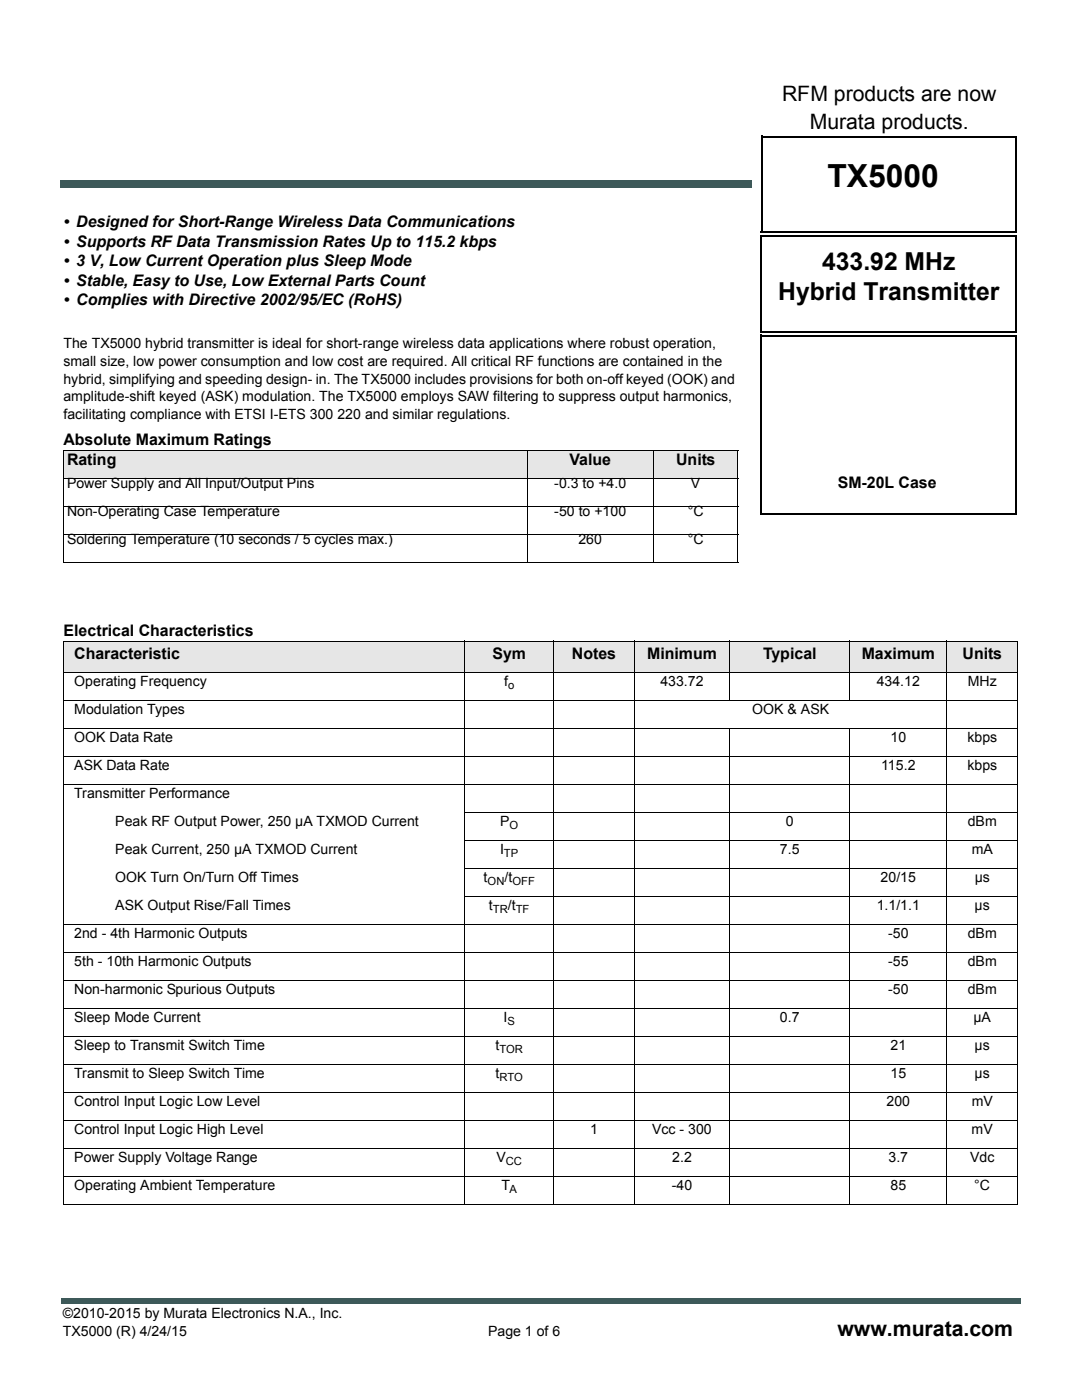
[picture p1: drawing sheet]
<svg xmlns="http://www.w3.org/2000/svg" width="216mm" height="279mm" viewBox="0 0 216 279" stroke-linecap="round" stroke-linejoin="round" font-family="sans-serif">
<defs><g id="words">
<text font-size="6.3" x="165.1" y="37.4">TX5000</text>
<g font-size="4.9">
<text x="164" y="53.9">433.92 MHz</text>
<text x="155.3" y="59.9">Hybrid Transmitter</text>
</g>
<g font-size="4.2">
<text x="156" y="20.1">RFM products are now</text>
<text x="161.6" y="25.7">Murata products.</text>
<text x="167.1" y="266.6">www.murata.com</text>
</g>
<g font-size="3.2">
<text x="12.7" y="45.4">• Designed for Short-Range Wireless Data Communications</text>
<text x="12.7" y="49.3">• Supports RF Data Transmission Rates Up to 115.2 kbps</text>
<text x="12.7" y="53.2">• 3 V, Low Current Operation plus Sleep Mode</text>
<text x="12.7" y="57">• Stable, Easy to Use, Low External Parts Count</text>
<text x="12.7" y="60.9">• Complies with Directive 2002/95/EC (RoHS)</text>
<text x="12.7" y="88.8">Absolute Maximum Ratings</text>
<text x="13.4" y="92.8">Rating</text>
<text x="113.7" y="92.8">Value</text>
<text x="134.9" y="92.8">Units</text>
<text x="167.2" y="97.3">SM-20L Case</text>
<text x="12.7" y="126.9">Electrical Characteristics</text>
<text x="14.8" y="131.5">Characteristic</text>
<text x="98.3" y="131.5">Sym</text>
<text x="114.1" y="131.5">Notes</text>
<text x="129.1" y="131.5">Minimum</text>
<text x="152.3" y="131.5">Typical</text>
<text x="171.9" y="131.5">Maximum</text>
<text x="192.1" y="131.5">Units</text>
</g>
<g font-size="2.8">
<text x="12.7" y="69.5">The TX5000 hybrid transmitter is ideal for short-range wireless data applications where robust operation,</text>
<text x="12.7" y="73">small size, low power consumption and low cost are required. All critical RF functions are contained in the</text>
<text x="12.7" y="76.6">hybrid, simplifying and speeding design- in. The TX5000 includes provisions for both on-off keyed (OOK) and</text>
<text x="12.7" y="80.1">amplitude-shift keyed (ASK) modulation. The TX5000 employs SAW filtering to suppress output harmonics,</text>
<text x="12.7" y="83.6">facilitating compliance with ETSI I-ETS 300 220 and similar regulations.</text>
<text x="13.4" y="97.3">Power Supply and All Input/Output Pins</text>
<text x="110.6" y="97.3">-0.3 to +4.0</text>
<text x="137.9" y="97.3">V</text>
<text x="13.4" y="102.9">Non-Operating Case Temperature</text>
<text x="110.6" y="102.9">-50 to +100</text>
<text x="137.2" y="102.9">°C</text>
<text x="13.4" y="108.5">Soldering Temperature (10 seconds / 5 cycles max.)</text>
<text x="115.4" y="108.5">260</text>
<text x="137.2" y="108.5">°C</text>
<text x="14.8" y="136.9">Operating Frequency</text>
<text x="100.6" y="136.9">f</text>
<text x="131.8" y="136.9">433.72</text>
<text x="174.9" y="136.9">434.12</text>
<text x="193.1" y="136.9">MHz</text>
<text x="14.8" y="142.5">Modulation Types</text>
<text x="150.1" y="142.5">OOK &amp; ASK</text>
<text x="14.8" y="148">OOK Data Rate</text>
<text x="177.7" y="148">10</text>
<text x="193" y="148">kbps</text>
<text x="14.8" y="153.6">ASK Data Rate</text>
<text x="175.8" y="153.6">115.2</text>
<text x="193" y="153.6">kbps</text>
<text x="14.8" y="159.2">Transmitter Performance</text>
<text x="23" y="164.8">Peak RF Output Power, 250 µA TXMOD Current</text>
<text x="99.8" y="164.8">P</text>
<text x="156.8" y="164.8">0</text>
<text x="193.1" y="164.8">dBm</text>
<text x="23" y="170.4">Peak Current, 250 µA TXMOD Current</text>
<text x="99.8" y="170.4">I</text>
<text x="155.6" y="170.4">7.5</text>
<text x="193.9" y="170.4">mA</text>
<text x="23" y="176">OOK Turn On/Turn Off Times</text>
<text x="96.5" y="176">t</text>
<text x="100.7" y="176">/t</text>
<text x="175.7" y="176">20/15</text>
<text x="194.5" y="176">µs</text>
<text x="23" y="181.6">ASK Output Rise/Fall Times</text>
<text x="97.6" y="181.6">t</text>
<text x="101.3" y="181.6">/t</text>
<text x="174.9" y="181.6">1.1/1.1</text>
<text x="194.5" y="181.6">µs</text>
<text x="14.8" y="187.2">2nd - 4th Harmonic Outputs</text>
<text x="177.2" y="187.2">-50</text>
<text x="193.1" y="187.2">dBm</text>
<text x="14.8" y="192.7">5th - 10th Harmonic Outputs</text>
<text x="177.2" y="192.7">-55</text>
<text x="193.1" y="192.7">dBm</text>
<text x="14.8" y="198.3">Non-harmonic Spurious Outputs</text>
<text x="14.8" y="203.9">Sleep Mode Current</text>
<text x="100.5" y="203.9">I</text>
<text x="155.6" y="203.9">0.7</text>
<text x="177.2" y="198.3">-50</text>
<text x="193.1" y="198.3">dBm</text>
<text x="194.2" y="203.9">µA</text>
<text x="14.8" y="209.5">Sleep to Transmit Switch Time</text>
<text x="98.9" y="209.5">t</text>
<text x="177.7" y="209.5">21</text>
<text x="194.5" y="209.5">µs</text>
<text x="14.8" y="215.1">Transmit to Sleep Switch Time</text>
<text x="98.9" y="215.1">t</text>
<text x="177.7" y="215.1">15</text>
<text x="194.5" y="215.1">µs</text>
<text x="14.8" y="220.7">Control Input Logic Low Level</text>
<text x="176.9" y="220.7">200</text>
<text x="193.9" y="220.7">mV</text>
<text x="14.8" y="226.3">Control Input Logic High Level</text>
<text x="117.7" y="226.3">1</text>
<text x="130.1" y="226.3">Vcc - 300</text>
<text x="193.9" y="226.3">mV</text>
<text x="14.8" y="231.9">Power Supply Voltage Range</text>
<text x="99" y="231.9">V</text>
<text x="134.1" y="231.9">2.2</text>
<text x="177.3" y="231.9">3.7</text>
<text x="193.6" y="231.9">Vdc</text>
<text x="14.8" y="237.5">Operating Ambient Temperature</text>
<text x="100.1" y="237.5">T</text>
<text x="134" y="237.5">-40</text>
<text x="177.7" y="237.5">85</text>
<text x="194.4" y="237.5">°C</text>
<text x="12.5" y="263.1">©2010-2015 by Murata Electronics N.A., Inc.</text>
<text x="12.5" y="266.6">TX5000 (R) 4/24/15</text>
<text x="97.4" y="266.6">Page 1 of 6</text>
</g>
<g font-size="2.2">
<text x="101.4" y="137.6">o</text>
<text x="101.7" y="165.5">O</text>
<text x="100.6" y="171.1">TP</text>
<text x="97.3" y="176.7">ON</text>
<text x="102.2" y="176.7">OFF</text>
<text x="98.3" y="182.3">TR</text>
<text x="102.9" y="182.3">TF</text>
<text x="101.3" y="204.6">S</text>
<text x="99.7" y="210.2">TOR</text>
<text x="99.7" y="215.8">RTO</text>
<text x="100.9" y="232.6">CC</text>
<text x="101.6" y="238.2">A</text>
</g>
</g></defs>
<g fill="#3d5959">
<path d="M12.2 259.2h.5v1.1h-.5z"/>
<path d="M12.7 259.2h191v1.1h-191z"/>
</g>
<path d="M152 27.3h50.9M152 27.1v19.2M202.7 27.2v19.3M151.8 46.3h50.9M151.9 47.2h50.9M151.9 47v19.2M202.7 47.2v19.2M151.7 66.2h50.9M151.9 67h51M151.9 66.8v35.8M202.7 67v35.8M151.7 102.6h51" fill="none" stroke="#000" stroke-width=".36"/>
<path d="M12.1 13h39.9v14h-39.9z" fill="#fff"/>
<g fill="#3d5959">
<path d="M12 36.1h.7v1.4h-.7z"/>
<path d="M12.7 36.1h137.2v1.4h-137.2z"/>
</g>
<g fill="#e6e6e6">
<path d="M12.7 89.9h92.5v5.5h-92.5z"/>
<path d="M105.2 89.9h25.2v5.5h-25.2z"/>
<path d="M130.4 89.9h16.8v5.5h-16.8z"/>
</g>
<path d="M12.6 89.9h134.7M12.6 95.4h134.7M12.7 89.9v22.2M105.2 89.7v22.6M130.4 89.7v22.6M147.2 89.9v22.2M12.6 101h134.7M12.6 106.6h134.7M12.6 112.2h134.7" fill="none" stroke="#000" stroke-width=".2"/>
<g fill="#e6e6e6">
<path d="M12.7 127.9h80.1v6.4h-80.1z"/>
<path d="M92.8 127.9h17.7v6.4h-17.7z"/>
<path d="M110.5 127.9h16.1v6.4h-16.1z"/>
<path d="M126.6 127.9h19v6.4h-19z"/>
<path d="M145.6 127.9h24v6.4h-24z"/>
<path d="M169.6 127.9h19.4v6.4h-19.4z"/>
<path d="M189 127.9h14.1v6.4h-14.1z"/>
</g>
<g fill="none" stroke="#000" stroke-width=".2">
<path d="M12.6 127.9h190.5M12.6 134.3h190.5M12.6 139.9h190.5M12.7 128v112.4M92.8 127.8v112.7M110.5 127.8v112.7M126.6 127.8v112.7M145.6 127.8v12.2M169.6 127.8v12.2M189 127.8v112.7M203.1 128v112.4M12.6 145.5h190.5"/>
<path d="M12.6 151h190.5M12.6 156.6h190.5M145.6 145.4v95.1M169.6 145.4v95.1M92.7 162.2h110.4M92.7 167.8h110.4M92.7 173.4h110.4M92.7 179h110.4M12.6 184.6h190.5M12.6 190.2h190.5M12.6 195.7h190.5M12.6 201.3h190.5"/>
<path d="M12.6 206.9h190.5M12.6 212.5h190.5M12.6 218.1h190.5M12.6 223.7h190.5M12.6 229.3h190.5M12.6 234.9h190.5M12.6 240.5h190.5"/>
</g>
<path d="M155.9 67.4h40.3v24.7h-40.3z" fill="#fff"/>
<use href="#words"/>
</svg>
